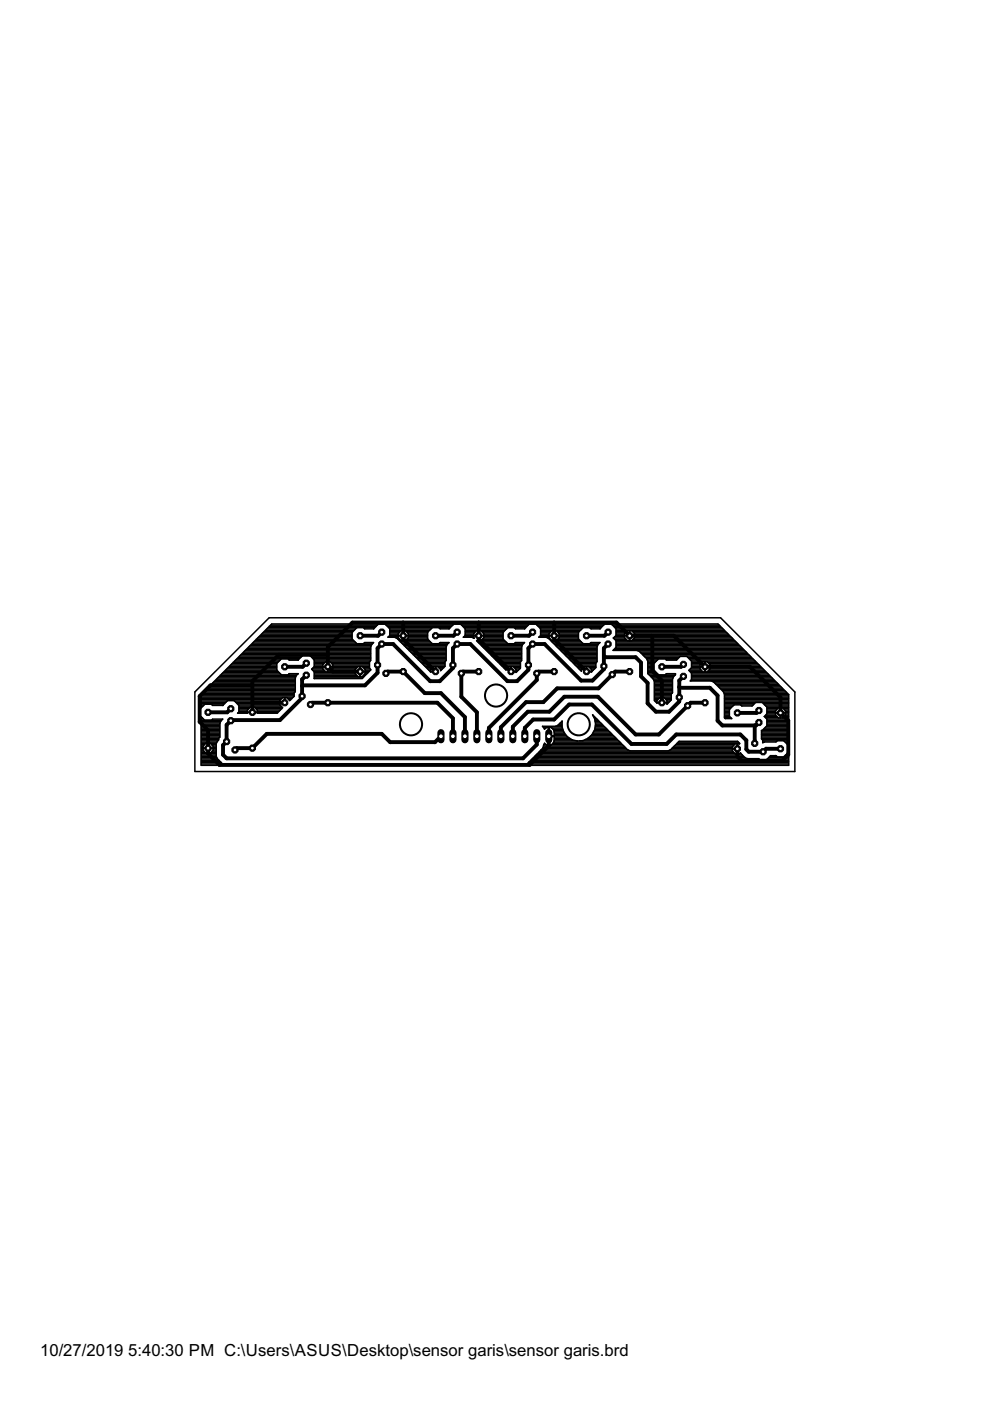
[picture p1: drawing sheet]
<svg xmlns="http://www.w3.org/2000/svg" width="210mm" height="297mm" viewBox="0 0 210 297" stroke-linecap="round" stroke-linejoin="round" font-family="sans-serif">
<defs><g id="words">
<g font-size="4">
<text x="8.5" y="287.5">10/27/2019</text>
<text x="27.2" y="287.5">5:40:30 PM C:\Users\ASUS\Desktop\sensor garis\sensor garis.brd</text>
</g>
</g></defs>
<g fill="none" stroke="#000" stroke-width=".83">
<path d="M69.5 138.8h-10.4l-5.6 5.6v.8l-.1 .1M80.9 134l-.7 .8h-3.8M85.5 132v3.5l6.9 6.9M96.9 134l-.7 .8h-3.8M101.5 132v3.5l6.9 6.9M112.9 134l-.7 .8h-3.8M117.5 132v3.5l6.9 6.9M128 139.1l.3 .2h6.5l1.1 1.2v2.9l1.4 1.4v4.3l1.8 1.8h2.8l2.1-2.2v-4.4l.9-.9M128.9 136.5l-.9 .9v4.5l-2.4 2.4h-2.4l-7.7-7.8h-2.6l-.9 .9v4.6l-2.4 2.4h-2l-7.9-7.9h-2.8l-.9 .9v4.2l-2.8 2.8h-2l-7.8-7.9h-2.5l-.8 .9v5.2l-2.7 2.7h-13.2l-.1 .1M128.9 134l-.7 .8h-3.8M138.2 134.8l.1 .1v7.4l2 2v4.7M48.9 150.3l-.7 .7h-4.1"/>
<path d="M53.4 145.3h-8.8l-2.3 2.3v5.5l1.8 1.7v5l2.4 2.4h65.8l4.1-4.1v-2M53.4 145.3l.1 .1v5.6M53.5 148.9l.1 .1h6.8M64.9 143.2l-.8 .8v4l-4.7 4.7h-10.3l-1.1 1v3.5l-.7 .8v2l.7 .8h62.9l2.9-2.9v-1.8M64.9 140.6l-.7 .8h-3.8M65.8 149.4l.4-.4h26.5l3.3 3.3v3.8M76.4 142.4h-5.9l-1-1v-4.2l5.2-5.2h56l2.8 2.8h9.4l6.6 6.6h9.5l6.5 6.4v3.4l1.6 1.6v7.2l-1.2 1.3h-8.7l-.9-.9v-1.7M81.8 142.8l.4-.4h3.3l4.6 4.6h3.4l5.1 5v4.1M93.5 156.1l-1.3 1.3h-9.5l-1.8-1.8h-24.3l-3.1 3h-3.3l-.4 .4M101.5 142.4h-3.3l-.4 .4v4.9l3.3 3.3v5.1M111.3 156.1v-1.8l1.8-1.8h4.4l3.2-3.1h4.8l8.4 8.3h7.5l2-2h13.6l1.2 1.3v1.9l.5 .5h3.1l.6-.7h3.1M117.5 142.4h-3.3l-.4 .4v1.4l-10.1 10.1v1.8"/>
<path d="M129.7 143h.1M133.5 142.4h-3l-3.6 3.5h-8.8l-2.9 3h-3.7l-5.3 5.3v1.9M144 145.7l.1 .1h6.4l1.6 1.7v5.3l1.1 1h7.1l.6-.6M144.9 140.9l-.5 .5h-4.1M149.5 149h-3.1l-6.7 6.7h-4.9l-8-8h-7.1l-3.2 3.2h-4.6l-3.2 3.2v2M160 153.8v3.8M160.9 150.6l-.5 .6h-4.1"/>
</g>
<g fill="none" stroke="#000" stroke-width=".32">
<path d="M50 139.9h9.4M50.3 139.6h13.2M50.5 139.4h13.3M50.8 139.1h13.3M51.1 138.8h27.5M51.4 138.5h27.2M51.6 138.3h27M51.9 138h26.7M52.2 137.7h26.4M52.5 137.5h26.1M52.7 137.2h25.9M53 136.9h25.7"/>
<path d="M53.3 136.6h25.5M53.6 136.4h21.9M53.8 136.1h21.5M54.1 135.8h20.9M54.4 135.5h20.3M54.6 135.3h20.1M54.9 135h19.8M55.2 134.7h19.5M55.5 134.5h19.2M55.7 134.2h19M56 133.9h18.8M56.3 133.6h18.8"/>
<path d="M56.6 133.3h18.8M56.8 133.1h22.7M57.1 132.8h22.6M57.4 132.5h22.6M61.3 139.9h1.9M61.3 139.9l-.2-.2h-1.4l-1 1v1.4l1 1h1.4l.2-.3h1.9l-.4 .4-.2 .5v2.9l-.2 .3v.7l-1 .9-.6-.6h-.4v1h-1.1v-.4l.6-.6h.4v1.1h-1v.4l.6 .7-1.1 1.1h-4.2v-.1M63.2 139.9l1-1h1.4l1 1M63.2 139.9h.1M65.8 139.1h12.8M66.1 139.4h12.5M66.4 139.6h12.2M66.6 139.9h12"/>
<path d="M75.6 133.1l-.9 1v1.4l.9 1h1.5l.2-.3h1.9l-.4 .4M77.1 133.1l.2 .2h1.9M77.2 136.4h1.9M78.6 137.2v2.8l-.3 .3v1.4l.3 .3-1.8 1.9h-10.2v-1.4l-.5-.6 .5-.6v-1.4M78.8 136.6l-.2 .6M79.2 133.3h.1M80.2 132.3l-1 1M81.6 132.3l1 1v1.4M81.9 132.5h14.1M82.1 132.8h13.6M82.4 135h2M82.4 133.1h13.1"/>
<path d="M82.6 134.7l-.3 .4h1.3l.6 .2 7.1 7.2M82.6 134.7h8.1M82.6 134.5h1.8M82.6 134.2h2M82.6 133.9h2.3M82.6 133.6h8.5M82.6 133.3h8.8M84 135.3h.5M84.4 135.5h.4M84.4 134.7v-.4l.7-.6h.3v2.1h-.3l-.7-.6v-.4h2.2v.4l-.7 .6h-.3v-2.1h.3l.7 .6v.4M84.6 135.8h.4M84.9 136.1h6.3"/>
<path d="M85.2 136.4h6.3M85.4 135.8h.2M85.4 135.5h.2M85.4 135.3h.2M85.4 135h.2M85.4 134.5h.2M85.4 134.2h.2M85.4 133.9h.2M85.5 136.6h9.3M85.7 136.9h9M86 135.8h5M86 137.2h8.6"/>
<path d="M86.1 133.9h4.7M86.3 135.5h4.4M86.3 137.5h8.3M86.4 134.2h4.3M86.5 135.3h4.2M86.6 137.7h8M86.6 135h4.1M86.6 134.5h4.1M86.8 138h7.8M87.1 138.3h7.5M87.4 138.5h7.2M87.7 138.8h6.9"/>
<path d="M87.9 139.1h6.7M88.2 139.4h6.4M88.5 139.6h6.1M88.7 139.9h5.9M91.7 133.1l-1 1v1.4l1 1h1.4l.2-.3h1.9l-.4 .4M93.1 133.1l.2 .2h1.9M93.2 136.4h1.9M94.6 137.2v2.8l-.3 .3v1l-.9 .9v-.3l-.6-.6h-.4v1h-1.1v-.4l.6-.6h.4v1.2h-1M94.8 136.6l-.2 .6M95.2 133.3h.1M96.2 132.3l-1 1M97.6 132.3l1 1v1.4"/>
<path d="M97.9 132.5h14.1M98.1 132.8h13.6M98.4 135h2M98.4 133.1h13.1M98.6 134.7l-.4 .4h1.8l.5 .2-.1-.5h2.2v.4l-.7 .6h-.3v-2.1h.3l.7 .6v.4M98.6 134.7h8.1M98.6 134.5h1.8M98.6 134.2h2M98.6 133.9h2.3M98.6 133.6h8.5M98.6 133.3h8.8M100.4 135.3h.1"/>
<path d="M100.4 134.7v-.4l.6-.6h.5v2.1h-.5l6.3 6.3 .6-.8h.4v1h1.1v-.4l-.6-.6h-.4v1.2h1v.1l.9-.9v-1.4l.3-.3v-2.8M101.3 136.1h6M101.5 135.8h.1M101.5 135.5h.1M101.5 135.3h.1M101.5 135h.1M101.5 134.5h.1M101.5 134.2h.1M101.5 133.9h.1M101.6 136.4h5.9M101.8 136.6h9M102 135.8h5"/>
<path d="M102.1 136.9h8.6M102.1 133.9h4.7M102.3 135.5h4.4M102.4 137.2h8.2M102.4 134.2h4.3M102.5 135.3h4.2M102.6 135h4.1M102.6 134.5h4.1M102.7 137.5h7.9M102.9 137.7h7.7M103.2 138h7.4M103.5 138.3h7.1"/>
<path d="M103.8 138.5h6.8M104 138.8h6.6M104.3 139.1h6.3M104.6 139.4h6M104.8 139.6h5.8M105.1 139.9h5.5M107.7 133.1l-1 1v1.4l1 1h1.4l.2-.3h1.9l-.4 .4M109.1 133.1l.2 .2h1.9M109.2 136.4h1.9M110.8 136.6l-.2 .6M111.2 133.3h.1M112.2 132.3l-1 1"/>
<path d="M113.6 132.3l1 1v1.4M113.9 132.5h14.1M114.1 132.8h13.6M114.4 135h2M114.4 133.1h13M114.6 134.7l-.4 .4h1.6l.5 .2 7 7v-.4l.6-.6h.4v1h1.1v-.4l-.6-.6h-.4v1.2h1M114.6 134.7h8M114.6 134.5h1.8M114.6 134.2h2M114.6 133.9h2.3M114.6 133.6h8.5M114.6 133.3h8.8"/>
<path d="M116.1 135.3h.4M116.4 134.7v-.4l.7-.6h.3v2.1h-.3l-.7-.6v-.4h2.2v.4l-.7 .6h-.4v-2.1h.4l.7 .6v.4M116.5 135.5h.2M116.8 135.8h.2M117 136.1h6.3M117.3 136.4h6.2M117.4 135.8h.1M117.4 135.5h.1M117.4 135.3h.1M117.4 135h.1M117.4 134.5h.1M117.4 134.2h.1"/>
<path d="M117.4 133.9h.1M117.6 136.6h9.2M117.9 136.9h8.8M118 135.8h5M118.1 137.2h8.5M118.1 133.9h4.7M118.2 135.5h4.5M118.4 134.2h4.2M118.4 137.5h8.2M118.5 135.3h4.1M118.6 135h4M118.6 134.5h4"/>
<path d="M118.7 137.7h7.9M119 138h7.6M119.2 138.3h7.4M119.5 138.5h7.1M119.8 138.8h6.8M120 139.1h6.6M120.3 139.4h6.3M120.6 139.6h6M120.9 139.9h5.7M123.6 133.1l-1 1v1.4l1 1h1.5l.2-.3h1.9l-.4 .4M125.1 133.1l.2 .2h1.9M125.2 136.4h1.9"/>
<path d="M126.6 137.2v3.1l-.3 .2v1M126.8 136.6l-.2 .6M127.2 133.3h.1M128.2 132.3l-1 1M129.6 132.3l1 1v1.4M129.8 132.5h22.7M130.1 135.3h2.4M130.1 132.8h22.7M130.2 137.7h27.5M130.3 135.5h2.4M130.3 135h2.1M130.4 133.1h22.6"/>
<path d="M130.4 137.5h27M130.6 135.8h2.4M130.6 134.7l-.6 .6 .6 .5v1.5l-.6 .6h5l.6 .2 .4 .4M130.6 134.7h24.1M130.6 137.2h26.5M130.6 136.9h26.2M130.6 136.6h26M130.6 136.4h25.7M130.6 136.1h25.4M130.6 134.5h1.8M130.6 134.2h2M130.6 133.9h2.3"/>
<path d="M130.6 133.6h23M130.6 133.3h22.7M132.4 134.7v-.4l.7-.6h.3v2.1h-.3l-.7-.6v-.4h2.2v.4l-.7 .6h-.4v-2.1h.4l.7 .6v.4M133.4 135.8h.1M133.4 135.5h.1M133.4 135.3h.1M133.4 135h.1M133.4 134.5h.1M133.4 134.2h.1M133.4 133.9h.1M134 135.8h21.8M134.1 133.9h19.7"/>
<path d="M134.2 135.5h21.3M134.4 134.2h19.7M134.5 135.3h20.7M134.6 135h20.3M134.6 134.5h19.8M135.3 138h22.6M135.7 138.3h22.5M136 138.5l1.1 1.2 .3 .5v2.6l1.1 1.2 .2 .5v4l.6 .6M136 138.5h22.5M136.3 138.8h22.5M136.5 139.1h22.5M136.8 139.4h7.2"/>
<path d="M137.1 139.6h6.6M137.2 139.9h2.2M141.3 139.9h2.2M141.3 139.9l-.2-.2h-1.5l-1 1v1.4l1 1h1.5l.2-.3h1.9v.3l-.4 .4-.2 .5M143.4 139.9l.8-.7h1.4l1 1M145.8 139.4h13.5M146.1 139.6h13.5M146.3 139.9h13.6M42.7 157.1h3.5M42.7 154.9h3.9M42.7 149.7h.3M42.7 147.3l14.9-15h94.6l15 15"/>
<path d="M42.7 147.3v2.8l.7-.8h1.4l.3 .3h2.1M42.7 152.7h4.3M42.7 152.4h.4M42.7 156h3.9M42.7 156.5h3.7M42.7 153.5h3.9M42.7 159.8h3.1M42.7 159.5h.8M42.7 159.3h.5M42.7 159h.4M42.7 158.7h.4M42.7 158.5h.4"/>
<path d="M42.7 158.2h.4M42.7 157.9h.6M42.7 157.6h.9M42.7 157.4h3.3M42.7 156.8h3.7M42.7 156.3h3.9M42.7 155.7h3.9M42.7 155.4h3.9M42.7 155.2h3.9M42.7 154.6h3.9M42.7 154.4h3.9M42.7 154.1h3.9"/>
<path d="M42.7 153.8h3.9M42.7 153.3h4M42.7 153h4.1M42.7 152.2h.2M42.7 150h.1M42.7 149.5h.6M42.7 149.2h4.9M42.7 148.9h5.2M42.7 148.6h5.5M42.7 148.4h16.8M42.7 148.1h17.1M42.7 147.8h19.5"/>
<path d="M42.7 147.5h19.7M42.7 147.3h19.7M42.9 147h19.5M43.2 146.7h19.3M43.5 146.5h19.1M43.7 157.6h.4v2.1h-.4l-.6-.6v-.4h2.1v.4l-.6 .6h-.4v-2.1h.4l.6 .6v.4h-2.1v-.4zM43.7 146.2h18.9M44 145.9h18.6M44.1 159.5h.1M44.1 159.3h.1M44.1 159h.1M44.1 158.7h.1"/>
<path d="M44.1 158.5h.1M44.1 158.2h.1M44.1 157.9h.1M44.1 157.6h.1M44.3 145.6h18.3M44.5 145.4h18.1M44.6 157.6h1.3M44.7 159.5h1.1M44.8 145.1h17.8M44.8 152.7l.3-.2h2.1l-.4 .4-.2 .5v2.9M44.9 157.9h.9M45 149.5h2.3"/>
<path d="M45 159.3h.8M45.1 144.8h17.5M45.2 158.2h.6M45.2 159h.6M45.2 158.7h.6M45.2 158.5h.6M45.4 144.5h17.2M45.6 144.3h17M45.9 144h16.7M46.2 143.7h16.4M46.4 156.5v.4l-.6 .8v2.6M46.5 143.4h16.2"/>
<path d="M46.6 156.3l-.2 .2M46.7 143.2h16.2M47 142.9h12.5M47.2 149.6l1-1.1h1.4l1.1 1.1v1.4l-.3 .2h2.1v-.1M47.2 149.6h.1M47.3 142.6h11.9M47.5 142.4h11.4M47.8 142.1h10.9M48.1 141.8h10.6M48.4 141.5h10.3M48.6 141.3h10.1M48.9 141h9.8"/>
<path d="M49.2 140.7h9.5M49.4 140.4h9.5M49.7 148.6h9.6M49.7 140.2h9.5M50 148.9h9.3M50.3 149.2h9M50.5 151.1h3v-1.2h-.4l-.6 .7v.4h2.1v-.4l-.6-.7h-.4v1.2h5.3M50.5 149.5h8.8M50.7 149.7h8.9M50.7 150.8h1.8M50.7 150.5h1.8M50.7 150.3h2"/>
<path d="M50.7 150h2.3M53.5 150.8h.1M53.5 150.5h.1M53.5 150.3h.1M53.5 150h.1M54 150h5.9M54.3 150.3h5.4M54.5 150.5h4.9M54.6 150.8h4.6M60.3 148.9h.1M60.3 148.6h.1M60.3 148.4h.1"/>
<path d="M60.3 148.1h.1M61 148.1h.9M61.2 148.4h.4M61.2 142.9h1.9M66.1 141.8h2.3M66.3 142.1h2.4M66.4 141.5h2M66.5 142.4h2.5M66.6 143.7h10.3M66.6 143.4h9.3M66.6 143.2h9M66.6 142.9h8.8"/>
<path d="M66.6 142.6h8.7M66.6 141.3h1.8M66.6 141h1.8M66.6 140.7h2.1M66.6 140.4h2.3M66.6 140.2h11.9M68.4 141.8l.7 .7h.3v-2.2h-.3l-.7 .6v.4h2.2v-.4l-.6-.6h-.4v2.2h.4l.6-.7M68.4 141.8v-.4h2.2v.4M69.4 142.4h.2M69.4 142.1h.2M69.4 141.8h.2M69.4 141.5h.2"/>
<path d="M69.4 141.3h.2M69.4 141h.2M69.4 140.7h.2M69.4 140.4h.2M70 142.4h6.3M70.1 140.4h8.2M70.3 142.1h5M70.4 140.7h7.9M70.6 141.8h4.8M70.6 141.5h5.1M70.6 141.3h7.7M70.6 141h7.7"/>
<path d="M75.3 141.9l.6-.6h.4v2.2h-.4l-.6-.7v-.3h2.1v.3l-.6 .7h-.4v-2.2h.4l.6 .6v.4h-2.1zM76.3 143.4h.1M76.3 143.2h.1M76.3 142.9h.1M76.3 142.6h.1M76.3 142.1h.1M76.3 141.8h.1M76.3 141.5h.1M76.4 142.4h1.9M76.8 143.4h.4M77 141.5h1.3M77.1 143.2h.4"/>
<path d="M77.3 141.8h1.1M77.4 142.9h.3M77.4 142.6h.6M77.4 142.1h1.1M89 140.2h5.4M89.3 140.4h5M89.6 140.7h4.7M89.8 141h4.5M90.1 141.3h4.2M90.4 141.5h1.3M90.7 141.8h.7M90.9 142.1h.4"/>
<path d="M91.2 142.4h1.1M91.3 142.5h.1M92.3 142.1h.1M92.3 141.8h.1M92.3 141.5h.1M93 141.5h1.1M93.3 141.8h.5M93.4 142.1h.1M105.4 140.2h5M105.7 140.4h4.6M105.9 140.7h4.4M106.2 141h4.1"/>
<path d="M106.5 141.3h3.8M106.7 141.5h1M107 141.8h.4M108.3 142.1h.1M108.3 141.8h.1M108.3 141.5h.1M108.4 142.4h1.2M109 141.5h1.3M109.3 141.8h.9M109.4 142.1h.5M113.9 159.8h43.2M114.2 159.5h41.4"/>
<path d="M114.5 159.3h40.8M114.6 159.1h.1M114.7 159h18.4M115 158.7h17.8M115.1 154.1h4.1M115.1 158.5h17.4M115.3 158.2l-.3 .5-3.3 3.3M115.3 158.2h16.9M115.3 157.9h.5M115.3 157.9v.3M115.4 154.4h.3M115.4 157.6l-.1 .3"/>
<path d="M115.4 157.6h.1M115.4 154.6h.1M115.5 154.6l.7-.4v1.8h3.9M116.2 157.1h.3M116.2 154.9h.3M116.2 156.5h.3M116.2 157.9h.3M116.2 157.6h.3M116.2 157.4h.3M116.2 156.8h.3M116.2 156.3h.3M116.2 155.7h.3"/>
<path d="M116.2 155.4h.3M116.2 155.2h.3M116.2 154.6h.3M116.2 154.4h.3M116.9 157.9h15.1M117 154.4h2.2M117.2 157.6h14.5M117.3 154.6h2M117.4 157.4h14M117.4 154.9h2M117.4 154.9l-.3-.5-.6-.2v3.8a1.2 1.2 0 0 0 1-1v-.8h-1.3v1.8l-.7-.4M117.4 154.9l.1 1.1"/>
<path d="M117.5 157.1h4.7M117.5 156.5h3.3M117.5 156.8h3.7M117.5 156.3h2.9M117.5 155.7h2.4M117.5 155.4h2.2M117.5 155.2h2M118.2 153.8h1M118.5 153.5h.7M118.8 153.3h.4M119.1 153h.1M119.2 153l-.9 .8-.5 .2h-2.8l.4 .6"/>
<path d="M119.2 153v1.1l.3 1.2M119.5 155.3h.1M119.5 155.3l.8 .9M120.3 156.2h.1M120.3 156.2l1 .6M121.1 140.2h5.5M121.3 156.8h.1M121.3 156.8l1.1 .3M121.4 140.4h5M121.7 140.7h4.6M121.9 141h4.4M122.2 141.3h4.1"/>
<path d="M122.4 157.1h.1M122.5 141.5h1.2M122.8 141.8h.6M122.9 157.1h8.3M123 142.1h.3M124.1 156.8h6.8M124.3 142.1h.1M124.3 141.8h.1M124.3 141.5h.1M124.4 142.4h1.1M124.7 156.5l-1.1 .5-1.2 .1M124.7 156.5h5.9"/>
<path d="M125 156.3h5.3M125 141.5h1.3M125.3 156h4.8M125.3 141.8h.7M125.4 142.5h.1M125.4 142.1h.4M125.5 155.8l-.8 .7M125.5 155.8h.1M125.5 155.7h4.3M125.7 151.6h.1M125.7 155.4h3.8M125.8 151.9h.2"/>
<path d="M125.8 155.2h3.5M126 152.2h.3M126 154.9h3M126.1 152.4h.4M126.1 154.7l-.6 1.1M126.1 154.7h.1M126.1 154.6h2.6M126.2 152.7h.6M126.2 154.4h2.2M126.2 154.1h2M126.2 153h.9M126.2 153.8h1.7"/>
<path d="M126.2 153.3h1.1M126.3 153.6l-.2 1.1M126.3 153.6l-.2-1.2-.5-.8 7.5 7.4 .5 .2h8l.6-.2 1.8-1.8h12.4l.4 .5M126.3 141.5l-.9 1M127.6 153.5l-1.3 .1M137.3 140.2h1.8M137.4 142.6h1.8M137.4 142.4h1.5M137.4 142.1h1.2M137.4 141.8h1.2M137.4 141.5h1.2M137.4 141.3h1.2"/>
<path d="M137.4 141h1.2M137.4 140.7h1.2M137.4 140.4h1.5M137.4 142.9h2.1M137.7 143.2h5.4M138 143.4h4.8M138.3 143.7h4.4M138.5 144h4.1M138.6 144.3h4M138.7 148.4h.8M138.7 148.1h1M138.7 147.8h3.6"/>
<path d="M138.7 147.5h3.6M138.7 147.3h3.6M138.7 147h3.8M138.7 146.7h3.9M138.7 146.5h3.9M138.7 146.2h3.9M138.7 145.9h3.9M138.7 145.6h3.9M138.7 145.4h3.9M138.7 145.1h3.9M138.7 144.8h3.9M138.7 144.5h3.9"/>
<path d="M138.9 148.6h.4M139.1 148.9h.2M139.3 149v.1M140.3 148.9h.1M140.3 148.6h.1M140.3 148.4h.1M140.3 148.1h.1M140.9 148.1h1.4M141.2 148.4h1.1M141.2 142.9h2M141.4 149.2h.1M141.4 148.9h.4"/>
<path d="M141.4 148.6h.7M142.1 159h13.2M142.4 158.7h13.9M142.6 144v2.9l-.3 .3v1.2l-.9 .9v-.3h-1v-1.1h.4l.6 .6v.4h-2.1v-.4l.6-.6h.4v1.1h-1M142.7 158.5h12.6M143 158.2h12.4M143.3 157.9h12.4M143.5 157.6h13.3M143.8 157.4h12.8M146.1 142.1h2.6M146.3 142.4h2.6M146.4 141.8h2"/>
<path d="M146.5 144.3h17.7M146.5 142.6h16.1M146.6 140.2v1.4l-.6 .5 .6 .6v1.4l-.3 .3h4.5l.5 .2 2.1 2 .2 .6v5M146.6 144h17.3M146.6 143.7h17.1M146.6 143.4h16.8M146.6 143.2h16.5M146.6 142.9h16.3M146.6 141.5h1.8M146.6 141.3h1.8M146.6 141h1.8M146.6 140.7h2"/>
<path d="M146.6 140.4h2.3M146.6 140.2h13.5M148.4 141.8l.6 .7h.4v-2.2h-.4l-.6 .6v.4h2.2v-.4l-.7-.6h-.4v2.2h.4l.7-.7M148.4 141.8v-.4h2.2v.4M149.4 142.4h.1M149.4 142.1h.1M149.4 141.8h.1M149.4 141.5h.1M149.4 141.3h.1M149.4 141h.1M149.4 140.7h.1M149.4 140.4h.1"/>
<path d="M150 142.4h12.3M150.1 140.4h10.3M150.3 142.1h11.7M150.3 140.7h10.4M150.6 141.8h11.2M150.6 141.5h10.9M150.6 141.3h10.6M150.6 141h10.4M151.2 144.5h13.3M151.5 144.8h13.3M151.8 145.1h13.2M152.1 145.4h13.2"/>
<path d="M152.4 145.6h13.2M152.6 145.9h13.3M152.9 146.2h13.2M153.2 146.5h13.2M153.4 146.7h13.3M153.5 147h13.4M153.6 149.7h1.8M153.6 151.1h1M153.6 152.2h1.4M153.6 151.9h1.1M153.6 151.6h1M153.6 151.4h1"/>
<path d="M153.6 150.8h1M153.6 150.5h1M153.6 150.3h1.2M153.6 150h1.5M153.6 149.5h2M153.6 149.2h6.4M153.6 148.9h13.6M153.6 148.6h13.6M153.6 148.4h13.6M153.6 148.1h13.6M153.6 147.8h13.6M153.6 147.5h13.6"/>
<path d="M153.6 147.3h13.6M155.9 159.8l-.6-.6v-.4h1.1v1M156.3 159.5h.1M156.3 159.3h.1M156.3 159h.1M156.3 158.5h.1M156.3 158.2h.1M156.3 157.9h.1M156.8 157.7h.1M156.8 157.7h-.4v1h-1.1v-.4l.6-.6h.4v2.1M157.1 149.5h2.6M161.5 156h5.7"/>
<path d="M161.5 156.5h5.7M161.5 156.3h5.7M161.5 155.7h5.7M161.5 155.4h5.7M161.5 155.2h5.7M161.6 156.8h5.6M161.7 157.1h5.5M161.7 157.4h.3M161.9 154.6h5.3M161.9 149.2h5.3M162.1 151.9l.5 .6v1.4l-1 1M162.1 151.9l.5-.6v-1.4l-1-1h-1.4l-.8 .8h-2.1l-.3-.3h-1.4l-1 1v1.4l.6 .6h-1.4l-.2-.2"/>
<path d="M162.1 151.9h2.6M162.1 149.5h5.1M162.1 154.4h5.1M162.3 152.2h2.7M162.3 151.6h2.2M162.4 149.7h4.8M162.4 154.1h4.8M162.6 152.4h4.6M162.6 151.1h4.6M162.6 152.7h4.6M162.6 153.5h4.6M162.6 153.8h4.6"/>
<path d="M162.6 153.3h4.6M162.6 153h4.6M162.6 151.4h1.8M162.6 150.8h1.8M162.6 150.5h2M162.6 150.3h2.2M162.6 150h4.6M164.4 151.1v-.4l.6-.6h.4v2.1h-.4l-.6-.6v-.4h2.1v.4l-.6 .6h-.4v-2.1h.4l.6 .6v.4M165.4 152.2h.1M165.4 151.9h.1M165.4 151.6h.1M165.4 151.4h.1"/>
<path d="M165.4 150.8h.1M165.4 150.5h.1M165.4 150.3h.1M166 152.2h1.2M166.1 150.3h1.1M166.2 157.1l1 1v1.4l-1 1h-1.4l-.3-.3h-1.1l-.9 .9h-1.4l-.3-.3h-2.3l-.6-.2-.9-1-.2 .2M166.2 151.9h1M166.4 150.5h.8M166.5 157.4h.7M166.5 151.6h.7M166.5 151.4h.7M166.5 150.8h.7"/>
<path d="M166.8 157.6h.4M166.8 159.8h.4M167 157.9h.2M167.1 159.5h.1M167.2 159.3h.1M167.2 159h.1M167.2 158.7h.1M167.2 158.5h.1M167.2 158.2h.1M167.2 154.9h-5.7v1.8l.2 .2v.6l.4-.2h2.4l.3-.2M167.2 147.3v15h-124.5v-10.3l.7 .7M42.7 162h4.5"/>
<path d="M42.7 161.7h4.2M42.7 161.5h4M42.7 161.2h3.7M42.7 160.9h3.4M42.7 160.6h3.3M42.7 160.4h3.2M42.7 160.1h3.1M45.8 160.3l.3 .5 1.1 1.2M46.8 161.6h.1M47.2 162l.6 .2M111.7 162l-.5 .2M111.7 162h55.5"/>
<path d="M112 161.7h55.2M112.1 161.6h.1M112.3 161.5h54.9M112.5 161.2h54.7M112.8 160.9h48.1M113.1 160.6h44.9M113.4 160.4h44.3M113.6 160.1h43.8M162.7 160.9h4.5M163 160.6h4.2M163.2 160.4h1.5M166.3 160.4h.9"/>
<path d="M166.6 160.1h.6"/>
</g>
<g fill="none" stroke="#000" stroke-width=".42">
<circle cx="87.1" cy="153.6" r="2.35"/>
<circle cx="105.2" cy="147.5" r="2.35"/>
<circle cx="122.7" cy="153.6" r="2.35"/>
</g>
<circle cx="161.8" cy="159.4" r=".71" fill="#000" stroke="#000" stroke-width=".21"/>
<circle cx="161.8" cy="159.4" r=".4" fill="#fff" stroke="#000" stroke-width=".21"/>
<circle cx="160" cy="157.6" r=".71" fill="#000" stroke="#000" stroke-width=".21"/>
<circle cx="160" cy="157.6" r=".4" fill="#fff" stroke="#000" stroke-width=".21"/>
<circle cx="160.9" cy="153.2" r=".71" fill="#000" stroke="#000" stroke-width=".21"/>
<circle cx="160.9" cy="153.2" r=".4" fill="#fff" stroke="#000" stroke-width=".21"/>
<circle cx="160.9" cy="150.6" r=".71" fill="#000" stroke="#000" stroke-width=".21"/>
<circle cx="160.9" cy="150.6" r=".4" fill="#fff" stroke="#000" stroke-width=".21"/>
<circle cx="156.3" cy="151.2" r=".71" fill="#000" stroke="#000" stroke-width=".21"/>
<circle cx="156.3" cy="151.2" r=".4" fill="#fff" stroke="#000" stroke-width=".21"/>
<circle cx="156.3" cy="158.7" r=".71" fill="#000" stroke="#000" stroke-width=".21"/>
<circle cx="156.3" cy="158.7" r=".4" fill="#fff" stroke="#000" stroke-width=".21"/>
<circle cx="165.5" cy="158.7" r=".71" fill="#000" stroke="#000" stroke-width=".21"/>
<circle cx="165.5" cy="158.7" r=".4" fill="#fff" stroke="#000" stroke-width=".21"/>
<circle cx="165.5" cy="151.2" r=".71" fill="#000" stroke="#000" stroke-width=".21"/>
<circle cx="165.5" cy="151.2" r=".4" fill="#fff" stroke="#000" stroke-width=".21"/>
<circle cx="145.8" cy="149.6" r=".71" fill="#000" stroke="#000" stroke-width=".21"/>
<circle cx="145.8" cy="149.6" r=".4" fill="#fff" stroke="#000" stroke-width=".21"/>
<circle cx="144" cy="147.8" r=".71" fill="#000" stroke="#000" stroke-width=".21"/>
<circle cx="144" cy="147.8" r=".4" fill="#fff" stroke="#000" stroke-width=".21"/>
<circle cx="144.9" cy="143.4" r=".71" fill="#000" stroke="#000" stroke-width=".21"/>
<circle cx="144.9" cy="143.4" r=".4" fill="#fff" stroke="#000" stroke-width=".21"/>
<circle cx="144.9" cy="140.9" r=".71" fill="#000" stroke="#000" stroke-width=".21"/>
<circle cx="144.9" cy="140.9" r=".4" fill="#fff" stroke="#000" stroke-width=".21"/>
<circle cx="140.3" cy="141.4" r=".71" fill="#000" stroke="#000" stroke-width=".21"/>
<circle cx="140.3" cy="141.4" r=".4" fill="#fff" stroke="#000" stroke-width=".21"/>
<circle cx="140.3" cy="149" r=".71" fill="#000" stroke="#000" stroke-width=".21"/>
<circle cx="140.3" cy="149" r=".4" fill="#fff" stroke="#000" stroke-width=".21"/>
<circle cx="149.5" cy="149" r=".71" fill="#000" stroke="#000" stroke-width=".21"/>
<circle cx="149.5" cy="149" r=".4" fill="#fff" stroke="#000" stroke-width=".21"/>
<circle cx="149.5" cy="141.4" r=".71" fill="#000" stroke="#000" stroke-width=".21"/>
<circle cx="149.5" cy="141.4" r=".4" fill="#fff" stroke="#000" stroke-width=".21"/>
<circle cx="129.8" cy="143" r=".71" fill="#000" stroke="#000" stroke-width=".21"/>
<circle cx="129.8" cy="143" r=".4" fill="#fff" stroke="#000" stroke-width=".21"/>
<circle cx="128" cy="141.2" r=".71" fill="#000" stroke="#000" stroke-width=".21"/>
<circle cx="128" cy="141.2" r=".4" fill="#fff" stroke="#000" stroke-width=".21"/>
<circle cx="128.9" cy="136.5" r=".71" fill="#000" stroke="#000" stroke-width=".21"/>
<circle cx="128.9" cy="136.5" r=".4" fill="#fff" stroke="#000" stroke-width=".21"/>
<circle cx="128.9" cy="134" r=".71" fill="#000" stroke="#000" stroke-width=".21"/>
<circle cx="128.9" cy="134" r=".4" fill="#fff" stroke="#000" stroke-width=".21"/>
<circle cx="124.4" cy="134.8" r=".71" fill="#000" stroke="#000" stroke-width=".21"/>
<circle cx="124.4" cy="134.8" r=".4" fill="#fff" stroke="#000" stroke-width=".21"/>
<circle cx="124.4" cy="142.4" r=".71" fill="#000" stroke="#000" stroke-width=".21"/>
<circle cx="124.4" cy="142.4" r=".4" fill="#fff" stroke="#000" stroke-width=".21"/>
<circle cx="133.5" cy="142.4" r=".71" fill="#000" stroke="#000" stroke-width=".21"/>
<circle cx="133.5" cy="142.4" r=".4" fill="#fff" stroke="#000" stroke-width=".21"/>
<circle cx="133.5" cy="134.8" r=".71" fill="#000" stroke="#000" stroke-width=".21"/>
<circle cx="133.5" cy="134.8" r=".4" fill="#fff" stroke="#000" stroke-width=".21"/>
<circle cx="113.8" cy="142.8" r=".71" fill="#000" stroke="#000" stroke-width=".21"/>
<circle cx="113.8" cy="142.8" r=".4" fill="#fff" stroke="#000" stroke-width=".21"/>
<circle cx="112" cy="141" r=".71" fill="#000" stroke="#000" stroke-width=".21"/>
<circle cx="112" cy="141" r=".4" fill="#fff" stroke="#000" stroke-width=".21"/>
<circle cx="112.9" cy="136.5" r=".71" fill="#000" stroke="#000" stroke-width=".21"/>
<circle cx="112.9" cy="136.5" r=".4" fill="#fff" stroke="#000" stroke-width=".21"/>
<circle cx="112.9" cy="134" r=".71" fill="#000" stroke="#000" stroke-width=".21"/>
<circle cx="112.9" cy="134" r=".4" fill="#fff" stroke="#000" stroke-width=".21"/>
<circle cx="108.4" cy="134.8" r=".71" fill="#000" stroke="#000" stroke-width=".21"/>
<circle cx="108.4" cy="134.8" r=".4" fill="#fff" stroke="#000" stroke-width=".21"/>
<circle cx="108.4" cy="142.4" r=".71" fill="#000" stroke="#000" stroke-width=".21"/>
<circle cx="108.4" cy="142.4" r=".4" fill="#fff" stroke="#000" stroke-width=".21"/>
<circle cx="117.5" cy="142.4" r=".71" fill="#000" stroke="#000" stroke-width=".21"/>
<circle cx="117.5" cy="142.4" r=".4" fill="#fff" stroke="#000" stroke-width=".21"/>
<circle cx="117.5" cy="134.8" r=".71" fill="#000" stroke="#000" stroke-width=".21"/>
<circle cx="117.5" cy="134.8" r=".4" fill="#fff" stroke="#000" stroke-width=".21"/>
<circle cx="97.8" cy="142.8" r=".71" fill="#000" stroke="#000" stroke-width=".21"/>
<circle cx="97.8" cy="142.8" r=".4" fill="#fff" stroke="#000" stroke-width=".21"/>
<circle cx="96" cy="141" r=".71" fill="#000" stroke="#000" stroke-width=".21"/>
<circle cx="96" cy="141" r=".4" fill="#fff" stroke="#000" stroke-width=".21"/>
<circle cx="96.9" cy="136.5" r=".71" fill="#000" stroke="#000" stroke-width=".21"/>
<circle cx="96.9" cy="136.5" r=".4" fill="#fff" stroke="#000" stroke-width=".21"/>
<circle cx="96.9" cy="134" r=".71" fill="#000" stroke="#000" stroke-width=".21"/>
<circle cx="96.9" cy="134" r=".4" fill="#fff" stroke="#000" stroke-width=".21"/>
<circle cx="92.4" cy="134.8" r=".71" fill="#000" stroke="#000" stroke-width=".21"/>
<circle cx="92.4" cy="134.8" r=".4" fill="#fff" stroke="#000" stroke-width=".21"/>
<circle cx="92.4" cy="142.4" r=".71" fill="#000" stroke="#000" stroke-width=".21"/>
<circle cx="92.4" cy="142.4" r=".4" fill="#fff" stroke="#000" stroke-width=".21"/>
<circle cx="101.5" cy="142.4" r=".71" fill="#000" stroke="#000" stroke-width=".21"/>
<circle cx="101.5" cy="142.4" r=".4" fill="#fff" stroke="#000" stroke-width=".21"/>
<circle cx="101.5" cy="134.8" r=".71" fill="#000" stroke="#000" stroke-width=".21"/>
<circle cx="101.5" cy="134.8" r=".4" fill="#fff" stroke="#000" stroke-width=".21"/>
<circle cx="81.8" cy="142.8" r=".71" fill="#000" stroke="#000" stroke-width=".21"/>
<circle cx="81.8" cy="142.8" r=".4" fill="#fff" stroke="#000" stroke-width=".21"/>
<circle cx="80.1" cy="141" r=".71" fill="#000" stroke="#000" stroke-width=".21"/>
<circle cx="80.1" cy="141" r=".4" fill="#fff" stroke="#000" stroke-width=".21"/>
<circle cx="80.9" cy="136.5" r=".71" fill="#000" stroke="#000" stroke-width=".21"/>
<circle cx="80.9" cy="136.5" r=".4" fill="#fff" stroke="#000" stroke-width=".21"/>
<circle cx="80.9" cy="134" r=".71" fill="#000" stroke="#000" stroke-width=".21"/>
<circle cx="80.9" cy="134" r=".4" fill="#fff" stroke="#000" stroke-width=".21"/>
<circle cx="76.4" cy="134.8" r=".71" fill="#000" stroke="#000" stroke-width=".21"/>
<circle cx="76.4" cy="134.8" r=".4" fill="#fff" stroke="#000" stroke-width=".21"/>
<circle cx="76.4" cy="142.4" r=".71" fill="#000" stroke="#000" stroke-width=".21"/>
<circle cx="76.4" cy="142.4" r=".4" fill="#fff" stroke="#000" stroke-width=".21"/>
<circle cx="85.5" cy="142.4" r=".71" fill="#000" stroke="#000" stroke-width=".21"/>
<circle cx="85.5" cy="142.4" r=".4" fill="#fff" stroke="#000" stroke-width=".21"/>
<circle cx="85.5" cy="134.8" r=".71" fill="#000" stroke="#000" stroke-width=".21"/>
<circle cx="85.5" cy="134.8" r=".4" fill="#fff" stroke="#000" stroke-width=".21"/>
<circle cx="65.8" cy="149.4" r=".71" fill="#000" stroke="#000" stroke-width=".21"/>
<circle cx="65.8" cy="149.4" r=".4" fill="#fff" stroke="#000" stroke-width=".21"/>
<circle cx="64.1" cy="147.6" r=".71" fill="#000" stroke="#000" stroke-width=".21"/>
<circle cx="64.1" cy="147.6" r=".4" fill="#fff" stroke="#000" stroke-width=".21"/>
<circle cx="64.9" cy="143.2" r=".71" fill="#000" stroke="#000" stroke-width=".21"/>
<circle cx="64.9" cy="143.2" r=".4" fill="#fff" stroke="#000" stroke-width=".21"/>
<circle cx="64.9" cy="140.6" r=".71" fill="#000" stroke="#000" stroke-width=".21"/>
<circle cx="64.9" cy="140.6" r=".4" fill="#fff" stroke="#000" stroke-width=".21"/>
<circle cx="60.4" cy="141.4" r=".71" fill="#000" stroke="#000" stroke-width=".21"/>
<circle cx="60.4" cy="141.4" r=".4" fill="#fff" stroke="#000" stroke-width=".21"/>
<circle cx="60.4" cy="149" r=".71" fill="#000" stroke="#000" stroke-width=".21"/>
<circle cx="60.4" cy="149" r=".4" fill="#fff" stroke="#000" stroke-width=".21"/>
<circle cx="69.5" cy="149" r=".71" fill="#000" stroke="#000" stroke-width=".21"/>
<circle cx="69.5" cy="149" r=".4" fill="#fff" stroke="#000" stroke-width=".21"/>
<circle cx="69.5" cy="141.4" r=".71" fill="#000" stroke="#000" stroke-width=".21"/>
<circle cx="69.5" cy="141.4" r=".4" fill="#fff" stroke="#000" stroke-width=".21"/>
<circle cx="49.8" cy="159" r=".71" fill="#000" stroke="#000" stroke-width=".21"/>
<circle cx="49.8" cy="159" r=".4" fill="#fff" stroke="#000" stroke-width=".21"/>
<circle cx="48" cy="157.2" r=".71" fill="#000" stroke="#000" stroke-width=".21"/>
<circle cx="48" cy="157.2" r=".4" fill="#fff" stroke="#000" stroke-width=".21"/>
<circle cx="48.9" cy="152.8" r=".71" fill="#000" stroke="#000" stroke-width=".21"/>
<circle cx="48.9" cy="152.8" r=".4" fill="#fff" stroke="#000" stroke-width=".21"/>
<circle cx="48.9" cy="150.3" r=".71" fill="#000" stroke="#000" stroke-width=".21"/>
<circle cx="48.9" cy="150.3" r=".4" fill="#fff" stroke="#000" stroke-width=".21"/>
<circle cx="44.1" cy="151" r=".71" fill="#000" stroke="#000" stroke-width=".21"/>
<circle cx="44.1" cy="151" r=".4" fill="#fff" stroke="#000" stroke-width=".21"/>
<circle cx="44.1" cy="158.6" r=".71" fill="#000" stroke="#000" stroke-width=".21"/>
<circle cx="44.1" cy="158.6" r=".4" fill="#fff" stroke="#000" stroke-width=".21"/>
<circle cx="53.5" cy="158.6" r=".71" fill="#000" stroke="#000" stroke-width=".21"/>
<circle cx="53.5" cy="158.6" r=".4" fill="#fff" stroke="#000" stroke-width=".21"/>
<circle cx="53.5" cy="151" r=".71" fill="#000" stroke="#000" stroke-width=".21"/>
<circle cx="53.5" cy="151" r=".4" fill="#fff" stroke="#000" stroke-width=".21"/>
<path d="M93.5 155.3v1.5" fill="none" stroke="#000" stroke-width="1.5"/>
<circle cx="93.5" cy="156.1" r=".51" fill="#fff" stroke="#000" stroke-width=".21"/>
<path d="M96 155.3v1.5" fill="none" stroke="#000" stroke-width="1.5"/>
<circle cx="96" cy="156.1" r=".51" fill="#fff" stroke="#000" stroke-width=".21"/>
<path d="M98.6 155.3v1.5" fill="none" stroke="#000" stroke-width="1.5"/>
<circle cx="98.6" cy="156.1" r=".51" fill="#fff" stroke="#000" stroke-width=".21"/>
<path d="M101.1 155.3v1.5" fill="none" stroke="#000" stroke-width="1.5"/>
<circle cx="101.1" cy="156.1" r=".51" fill="#fff" stroke="#000" stroke-width=".21"/>
<path d="M103.7 155.3v1.5" fill="none" stroke="#000" stroke-width="1.5"/>
<circle cx="103.7" cy="156.1" r=".51" fill="#fff" stroke="#000" stroke-width=".21"/>
<path d="M106.2 155.3v1.5" fill="none" stroke="#000" stroke-width="1.5"/>
<circle cx="106.2" cy="156.1" r=".51" fill="#fff" stroke="#000" stroke-width=".21"/>
<path d="M108.7 155.3v1.5" fill="none" stroke="#000" stroke-width="1.5"/>
<circle cx="108.7" cy="156.1" r=".51" fill="#fff" stroke="#000" stroke-width=".21"/>
<path d="M111.3 155.3v1.5" fill="none" stroke="#000" stroke-width="1.5"/>
<circle cx="111.3" cy="156.1" r=".51" fill="#fff" stroke="#000" stroke-width=".21"/>
<path d="M113.8 155.3v1.5" fill="none" stroke="#000" stroke-width="1.5"/>
<circle cx="113.8" cy="156.1" r=".51" fill="#fff" stroke="#000" stroke-width=".21"/>
<path d="M116.4 155.3v1.5" fill="none" stroke="#000" stroke-width="1.5"/>
<circle cx="116.4" cy="156.1" r=".51" fill="#fff" stroke="#000" stroke-width=".21"/>
<path d="M41.3 146.7l15.8-15.7h95.7l15.7 15.7v16.9h-127.2z" fill="none" stroke="#000" stroke-width=".32"/>
<use href="#words"/>
</svg>
